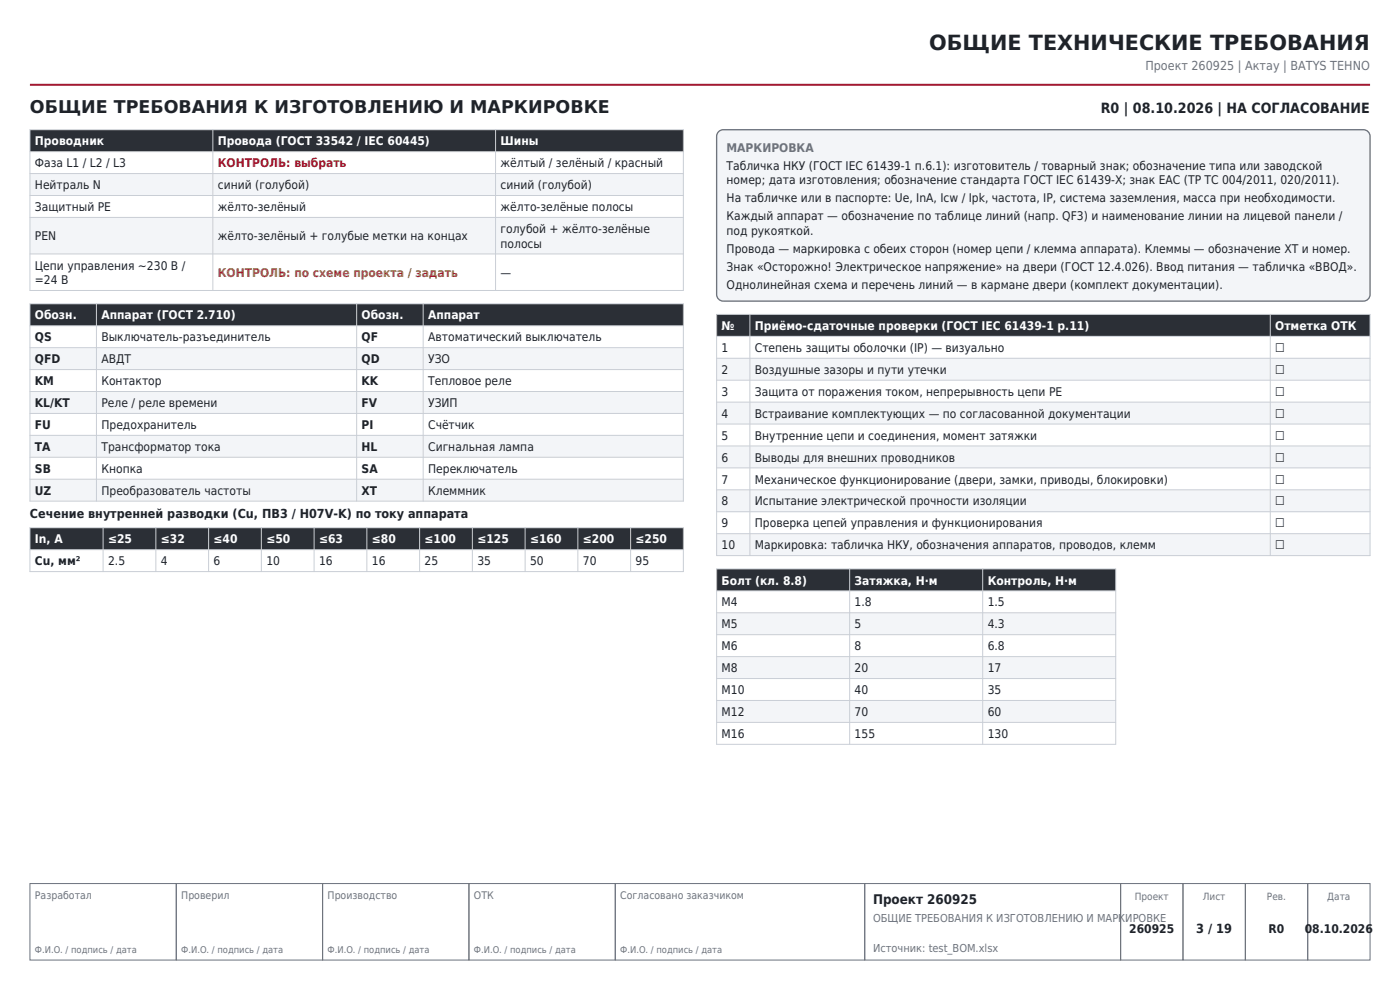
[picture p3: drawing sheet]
<svg xmlns="http://www.w3.org/2000/svg" width="297mm" height="210mm" viewBox="0 0 297 210" stroke-linecap="round" stroke-linejoin="round" font-family="sans-serif">
<defs><g id="words">
<text font-size="4.4" fill="#1f2329" x="197.1" y="10.6">ОБЩИЕ ТЕХНИЧЕСКИЕ ТРЕБОВАНИЯ</text>
<text font-size="3.7" fill="#1f2329" x="6.3" y="24">ОБЩИЕ ТРЕБОВАНИЯ К ИЗГОТОВЛЕНИЮ И МАРКИРОВКЕ</text>
<text font-size="3" fill="#1f2329" x="233.5" y="24">R0 | 08.10.2026 | НА СОГЛАСОВАНИЕ</text>
<text font-size="2.8" fill="#1f2329" x="185.2" y="191.7">Проект 260925</text>
<text font-size="2.7" fill="#1f2329" x="253.8" y="198">3 / 19</text>
<text font-size="2.6" fill="#6b7280" x="243" y="14.8">Проект 260925 | Актау | BATYS TEHNO</text>
<text font-size="2.6" fill="#1f2329" x="6.3" y="109.8">Сечение внутренней разводки (Cu, ПВ3 / H07V-K) по току аппарата</text>
<g font-size="2.5" fill="#fff">
<text x="7.4" y="30.8">Проводник</text>
<text x="46.2" y="30.8">Провода (ГОСТ 33542 / IEC 60445)</text>
<text x="106.2" y="30.8">Шины</text>
<text x="7.4" y="67.8">Обозн.</text>
<text x="21.5" y="67.8">Аппарат (ГОСТ 2.710)</text>
<text x="76.7" y="67.8">Обозн.</text>
<text x="90.8" y="67.8">Аппарат</text>
<text x="153.1" y="70">№</text>
<text x="160.1" y="70">Приёмо-сдаточные проверки (ГОСТ IEC 61439-1 р.11)</text>
<text x="270.5" y="70">Отметка ОТК</text>
<text x="7.4" y="115.3">In, А</text>
<text x="22.9" y="115.3">≤25</text>
<text x="34.1" y="115.3">≤32</text>
<text x="45.3" y="115.3">≤40</text>
<text x="56.5" y="115.3">≤50</text>
<text x="67.7" y="115.3">≤63</text>
<text x="78.9" y="115.3">≤80</text>
<text x="90.1" y="115.3">≤100</text>
<text x="101.3" y="115.3">≤125</text>
<text x="112.5" y="115.3">≤160</text>
<text x="123.6" y="115.3">≤200</text>
<text x="134.8" y="115.3">≤250</text>
<text x="153.1" y="124">Болт (кл. 8.8)</text>
<text x="181.3" y="124">Затяжка, Н·м</text>
<text x="209.5" y="124">Контроль, Н·м</text>
</g>
<g font-size="2.5" fill="#1f2329">
<text x="7.4" y="35.5">Фаза L1 / L2 / L3</text>
<text x="106.2" y="35.5">жёлтый / зелёный / красный</text>
<text x="154.1" y="36">Табличка НКУ (ГОСТ IEC 61439-1 п.6.1): изготовитель / товарный знак; обозначение типа или заводской</text>
<text x="7.4" y="40.1">Нейтраль N</text>
<text x="46.2" y="40.1">синий (голубой)</text>
<text x="106.2" y="40.1">синий (голубой)</text>
<text x="154.1" y="39.1">номер; дата изготовления; обозначение стандарта ГОСТ IEC 61439-X; знак EAC (ТР ТС 004/2011, 020/2011).</text>
<text x="7.4" y="44.8">Защитный PE</text>
<text x="46.2" y="44.8">жёлто-зелёный</text>
<text x="106.2" y="44.8">жёлто-зелёные полосы</text>
<text x="154.1" y="42.9">На табличке или в паспорте: Ue, InA, Icw / Ipk, частота, IP, система заземления, масса при необходимости.</text>
<text x="154.1" y="46.7">Каждый аппарат — обозначение по таблице линий (напр. QF3) и наименование линии на лицевой панели /</text>
<text x="7.4" y="51">PEN</text>
<text x="46.2" y="51">жёлто-зелёный + голубые метки на концах</text>
<text x="106.2" y="49.4">голубой + жёлто-зелёные</text>
<text x="106.2" y="52.5">полосы</text>
<text x="154.1" y="49.8">под рукояткой.</text>
<text x="154.1" y="53.6">Провода — маркировка с обеих сторон (номер цепи / клемма аппарата). Клеммы — обозначение XT и номер.</text>
<text x="7.4" y="57.2">Цепи управления ~230 В /</text>
<text x="106.2" y="58.7">—</text>
<text x="154.1" y="57.4">Знак «Осторожно! Электрическое напряжение» на двери (ГОСТ 12.4.026). Ввод питания — табличка «ВВОД».</text>
<text x="7.4" y="60.3">=24 В</text>
<text x="154.1" y="61.2">Однолинейная схема и перечень линий — в кармане двери (комплект документации).</text>
<text x="7.4" y="72.4">QS</text>
<text x="7.4" y="77.1">QFD</text>
<text x="21.5" y="72.4">Выключатель-разъединитель</text>
<text x="21.5" y="77.1">АВДТ</text>
<text x="76.7" y="72.4">QF</text>
<text x="76.7" y="77.1">QD</text>
<text x="90.8" y="72.4">Автоматический выключатель</text>
<text x="90.8" y="77.1">УЗО</text>
<text x="153.1" y="74.7">1</text>
<text x="160.1" y="74.7">Степень защиты оболочки (IP) — визуально</text>
<text x="270.5" y="74.7">☐</text>
<text x="7.4" y="81.7">KM</text>
<text x="21.5" y="81.7">Контактор</text>
<text x="76.7" y="81.7">KK</text>
<text x="90.8" y="81.7">Тепловое реле</text>
<text x="153.1" y="79.3">2</text>
<text x="153.1" y="84">3</text>
<text x="160.1" y="79.3">Воздушные зазоры и пути утечки</text>
<text x="160.1" y="84">Защита от поражения током, непрерывность цепи PE</text>
<text x="270.5" y="79.3">☐</text>
<text x="270.5" y="84">☐</text>
<text x="7.4" y="86.4">KL/KT</text>
<text x="21.5" y="86.4">Реле / реле времени</text>
<text x="76.7" y="86.4">FV</text>
<text x="90.8" y="86.4">УЗИП</text>
<text x="153.1" y="88.6">4</text>
<text x="160.1" y="88.6">Встраивание комплектующих — по согласованной документации</text>
<text x="270.5" y="88.6">☐</text>
<text x="7.4" y="91">FU</text>
<text x="7.4" y="95.7">TA</text>
<text x="21.5" y="91">Предохранитель</text>
<text x="21.5" y="95.7">Трансформатор тока</text>
<text x="76.7" y="91">PI</text>
<text x="76.7" y="95.7">HL</text>
<text x="90.8" y="91">Счётчик</text>
<text x="90.8" y="95.7">Сигнальная лампа</text>
<text x="153.1" y="93.3">5</text>
<text x="160.1" y="93.3">Внутренние цепи и соединения, момент затяжки</text>
<text x="270.5" y="93.3">☐</text>
<text x="7.4" y="100.3">SB</text>
<text x="21.5" y="100.3">Кнопка</text>
<text x="76.7" y="100.3">SA</text>
<text x="90.8" y="100.3">Переключатель</text>
<text x="153.1" y="97.9">6</text>
<text x="160.1" y="97.9">Выводы для внешних проводников</text>
<text x="270.5" y="97.9">☐</text>
<text x="7.4" y="105">UZ</text>
<text x="21.5" y="105">Преобразователь частоты</text>
<text x="76.7" y="105">XT</text>
<text x="90.8" y="105">Клеммник</text>
<text x="153.1" y="102.6">7</text>
<text x="153.1" y="107.2">8</text>
<text x="160.1" y="102.6">Механическое функционирование (двери, замки, приводы, блокировки)</text>
<text x="160.1" y="107.2">Испытание электрической прочности изоляции</text>
<text x="270.5" y="102.6">☐</text>
<text x="270.5" y="107.2">☐</text>
<text x="153.1" y="111.9">9</text>
<text x="160.1" y="111.9">Проверка цепей управления и функционирования</text>
<text x="270.5" y="111.9">☐</text>
<text x="7.4" y="119.9">Cu, мм²</text>
<text x="22.9" y="119.9">2.5</text>
<text x="34.1" y="119.9">4</text>
<text x="45.3" y="119.9">6</text>
<text x="56.5" y="119.9">10</text>
<text x="67.7" y="119.9">16</text>
<text x="78.9" y="119.9">16</text>
<text x="90.1" y="119.9">25</text>
<text x="101.3" y="119.9">35</text>
<text x="112.5" y="119.9">50</text>
<text x="123.6" y="119.9">70</text>
<text x="134.8" y="119.9">95</text>
<text x="153.1" y="116.5">10</text>
<text x="160.1" y="116.5">Маркировка: табличка НКУ, обозначения аппаратов, проводов, клемм</text>
<text x="270.5" y="116.5">☐</text>
<text x="153.1" y="128.6">M4</text>
<text x="181.3" y="128.6">1.8</text>
<text x="209.5" y="128.6">1.5</text>
<text x="153.1" y="133.3">M5</text>
<text x="153.1" y="137.9">M6</text>
<text x="181.3" y="133.3">5</text>
<text x="181.3" y="137.9">8</text>
<text x="209.5" y="133.3">4.3</text>
<text x="209.5" y="137.9">6.8</text>
<text x="153.1" y="142.6">M8</text>
<text x="181.3" y="142.6">20</text>
<text x="209.5" y="142.6">17</text>
<text x="153.1" y="147.2">M10</text>
<text x="181.3" y="147.2">40</text>
<text x="209.5" y="147.2">35</text>
<text x="153.1" y="151.9">M12</text>
<text x="181.3" y="151.9">70</text>
<text x="209.5" y="151.9">60</text>
<text x="153.1" y="156.6">M16</text>
<text x="181.3" y="156.6">155</text>
<text x="209.5" y="156.6">130</text>
<text x="239.6" y="198">260925</text>
<text x="269.1" y="198">R0</text>
<text x="276.8" y="198">08.10.2026</text>
</g>
<text font-size="2.5" fill="#c8102e" x="46.2" y="35.5">КОНТРОЛЬ: выбрать</text>
<text font-size="2.5" fill="#6b7280" x="154.1" y="32.2">МАРКИРОВКА</text>
<text font-size="2.5" fill="#b26b00" x="46.2" y="58.7">КОНТРОЛЬ: по схеме проекта / задать</text>
<g font-size="2.3" fill="#6b7280">
<text x="185.2" y="195.5">ОБЩИЕ ТРЕБОВАНИЯ К ИЗГОТОВЛЕНИЮ И МАРКИРОВКЕ</text>
<text x="185.2" y="201.9">Источник: test_BOM.xlsx</text>
</g>
<g font-size="2.2" fill="#6b7280">
<text x="7.4" y="190.6">Разработал</text>
<text x="38.5" y="190.6">Проверил</text>
<text x="69.5" y="190.6">Производство</text>
<text x="100.5" y="190.6">ОТК</text>
<text x="131.6" y="190.6">Согласовано заказчиком</text>
</g>
<g font-size="2.1" fill="#6b7280">
<text x="240.7" y="190.9">Проект</text>
<text x="255.2" y="190.9">Лист</text>
<text x="268.8" y="190.9">Рев.</text>
<text x="281.6" y="190.9">Дата</text>
</g>
<g font-size="2" fill="#6b7280">
<text x="7.4" y="202.2">Ф.И.О. / подпись / дата</text>
<text x="38.5" y="202.2">Ф.И.О. / подпись / дата</text>
<text x="69.5" y="202.2">Ф.И.О. / подпись / дата</text>
<text x="100.5" y="202.2">Ф.И.О. / подпись / дата</text>
<text x="131.6" y="202.2">Ф.И.О. / подпись / дата</text>
</g>
</g></defs>
<path d="M6.3 18h284.4" fill="none" stroke="#c8102e" stroke-width=".42"/>
<path d="M6.3 187.4h31.1v16.2h-31.1zM37.4 187.4h31v16.2h-31zM68.4 187.4h31.1v16.2h-31.1zM99.5 187.4h31v16.2h-31zM130.5 187.4h52.9v16.2h-52.9zM183.4 187.4h54.3v16.2h-54.3zM237.7 187.4h13.3v16.2h-13.3zM251 187.4h13.2v16.2h-13.2zM264.2 187.4h13.2v16.2h-13.2zM277.4 187.4h13.3v16.2h-13.3z" fill="none" stroke="#6b7280" stroke-width=".21"/>
<path d="M6.3 27.5h138.7v4.7h-138.7z" fill-rule="evenodd" fill="#2b2f36"/>
<g fill="#f3f5f8">
<path d="M6.3 36.8h138.7v4.7h-138.7z" fill-rule="evenodd"/>
<path d="M6.3 46.1h138.7v7.8h-138.7z" fill-rule="evenodd"/>
</g>
<path d="M6.3 27.5h138.7v34.1h-138.7zM6.3 32.2h138.7M6.3 36.8h138.7M45.2 27.5v34.1M105.1 27.5v34.1M6.3 41.5h138.7M6.3 46.1h138.7M6.3 53.9h138.7" fill="none" stroke="#c9ced6" stroke-width=".21"/>
<path d="M6.3 64.4h138.7v4.7h-138.7z" fill-rule="evenodd" fill="#2b2f36"/>
<g fill="#f3f5f8">
<path d="M6.3 73.7h138.7v4.7h-138.7z" fill-rule="evenodd"/>
<path d="M6.3 83h138.7v4.7h-138.7z" fill-rule="evenodd"/>
<path d="M6.3 92.3h138.7v4.7h-138.7z" fill-rule="evenodd"/>
<path d="M6.3 101.7h138.7v4.6h-138.7z" fill-rule="evenodd"/>
</g>
<path d="M6.3 64.4h138.7v41.9h-138.7zM6.3 69.1h138.7M6.3 73.7h138.7M6.3 78.4h138.7M20.5 64.4v41.9M75.7 64.4v41.9M89.8 64.4v41.9M6.3 83h138.7M6.3 87.7h138.7M6.3 92.3h138.7M6.3 97h138.7M6.3 101.7h138.7" fill="none" stroke="#c9ced6" stroke-width=".21"/>
<path d="M6.3 111.9h138.7v4.7h-138.7z" fill-rule="evenodd" fill="#2b2f36"/>
<g fill="none" stroke="#c9ced6" stroke-width=".21">
<path d="M6.3 111.9h138.7v9.3h-138.7zM6.3 116.6h138.7M21.9 111.9v9.3M33.1 111.9v9.3M44.3 111.9v9.3M55.4 111.9v9.3M66.6 111.9v9.3M77.8 111.9v9.3M89 111.9v9.3M100.2 111.9v9.3M111.4 111.9v9.3M122.6 111.9v9.3"/>
<path d="M133.8 111.9v9.3"/>
</g>
<path d="M152.3 28.1l.7-.5 .4-.1h135.8a1.41 1.41 0 0 1 1.5 1.4v33.6a1.41 1.41 0 0 1-1.5 1.4h-135.8a1.41 1.41 0 0 1-1.4-1.4v-33.6z" fill-rule="evenodd" fill="#f3f5f8" stroke="#6b7280" stroke-width=".28"/>
<path d="M152 66.7h138.7v4.6h-138.7z" fill-rule="evenodd" fill="#2b2f36"/>
<g fill="#f3f5f8">
<path d="M152 76h138.7v4.6h-138.7z" fill-rule="evenodd"/>
<path d="M152 85.3h138.7v4.6h-138.7z" fill-rule="evenodd"/>
<path d="M152 94.6h138.7v4.7h-138.7z" fill-rule="evenodd"/>
<path d="M152 103.9h138.7v4.7h-138.7z" fill-rule="evenodd"/>
<path d="M152 113.2h138.7v4.7h-138.7z" fill-rule="evenodd"/>
</g>
<g fill="none" stroke="#c9ced6" stroke-width=".21">
<path d="M152 66.7h138.7v51.2h-138.7zM152 71.3h138.7M152 76h138.7M159.1 66.7v51.2M269.5 66.7v51.2M152 80.6h138.7M152 85.3h138.7M152 89.9h138.7M152 94.6h138.7M152 99.3h138.7M152 103.9h138.7M152 108.6h138.7"/>
<path d="M152 113.2h138.7"/>
</g>
<path d="M152 120.7h84.7v4.6h-84.7z" fill-rule="evenodd" fill="#2b2f36"/>
<g fill="#f3f5f8">
<path d="M152 130h84.7v4.6h-84.7z" fill-rule="evenodd"/>
<path d="M152 139.3h84.7v4.6h-84.7z" fill-rule="evenodd"/>
<path d="M152 148.6h84.7v4.6h-84.7z" fill-rule="evenodd"/>
</g>
<path d="M152 120.7h84.7v37.2h-84.7zM152 125.3h84.7M152 130h84.7M152 134.6h84.7M152 139.3h84.7M180.3 120.7v37.2M208.5 120.7v37.2M152 143.9h84.7M152 148.6h84.7M152 153.2h84.7" fill="none" stroke="#c9ced6" stroke-width=".21"/>
<use href="#words"/>
</svg>
